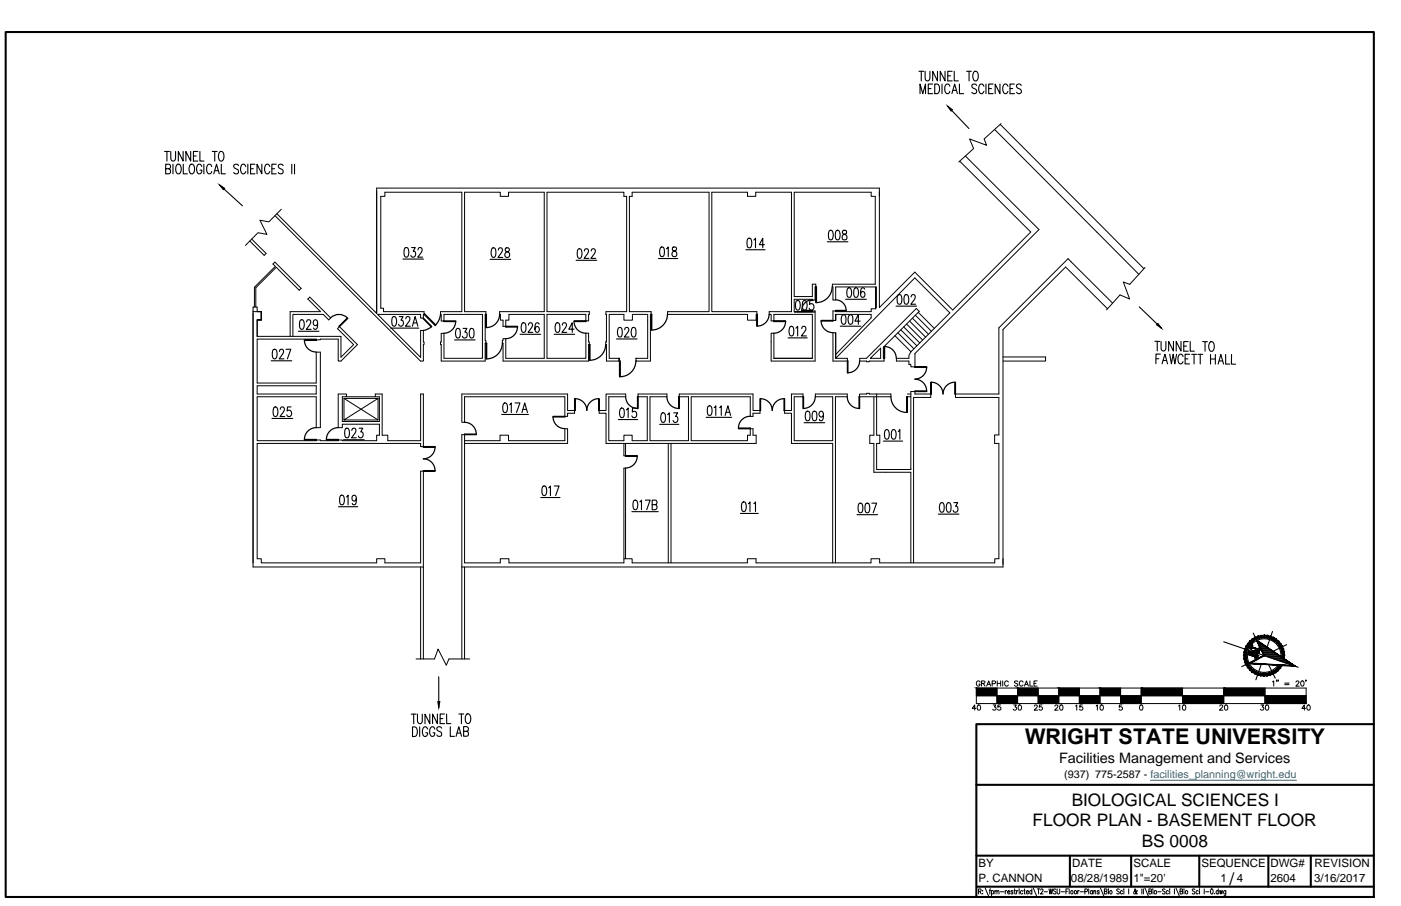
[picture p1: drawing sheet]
<svg xmlns="http://www.w3.org/2000/svg" width="432mm" height="279mm" viewBox="0 0 432 279" stroke-linecap="round" stroke-linejoin="round" font-family="sans-serif">
<defs><g id="words">
<text font-size="6.7" x="315.9" y="229.5">WRIGHT STATE UNIVERSITY</text>
<g font-size="5.3">
<text x="330.3" y="248.5">BIOLOGICAL SCIENCES I</text>
<text x="318.2" y="254.9">FLOOR PLAN - BASEMENT FLOOR</text>
<text x="351.9" y="261.3">BS 0008</text>
<text x="378.9" y="272.8">/</text>
</g>
<text font-size="4.4" x="326.4" y="235.4">Facilities Management and Services</text>
<g font-size="3.5">
<text x="301.6" y="267.4">BY</text>
<text x="330.4" y="267.4">DATE</text>
<text x="349.3" y="267.4">SCALE</text>
<text x="370.3" y="267.4">SEQUENCE</text>
<text x="391.6" y="267.4">DWG#</text>
<text x="405.2" y="267.4">REVISION</text>
<text x="301.6" y="272.1">P. CANNON</text>
<text x="330.1" y="272.1">08/28/1989</text>
<text x="349.3" y="272.1">1&quot;=20'</text>
<text x="376.2" y="272.1">1</text>
<text x="381.2" y="272.1">4</text>
<text x="391.6" y="272.1">2604</text>
<text x="405.1" y="272.1">3/16/2017</text>
</g>
<text font-size="3.3" x="328" y="240">(937) 775-2587 - facilities_planning@wright.edu</text>
</g></defs>
<!-- layer: A-DOOR -->
<g fill="none" stroke="#000" stroke-width=".38">
<path d="M101.9 98a3.6 3.6 0 0 1 5.1 0M130.5 98.1l2.6 2.6-.2 .1zM135.8 97l-.6 1.8-1.1 1.6M136.8 99h3.7v.2h-3.7zM140.4 99.1a3.6 3.6 0 0 1-3.6 3.7M149.7 97h.2v4h-.2zM154 96.9a4.1 4.1 0 0 1-4.1 4.1M176.9 98.9h3.7v.3h-3.7zM176.9 99.1a3.6 3.6 0 0 0 3.6 3.7M200.7 97h.2v4.8h-.2zM205.7 96.9a4.8 4.8 0 0 1-4.8 4.9M233.3 97h.1v3.6h-.1z"/>
<path d="M237 96.9a3.6 3.6 0 0 1-3.6 3.7M238.5 98.9h3.6v.3h-3.6zM242.1 99.1a3.6 3.6 0 0 1-3.6 3.7M247.1 95.7h3.3v.2h-3.3zM250.4 92.5a3.2 3.2 0 0 0-3.3 3.2M251.4 88.5h.2v4.8h-.2zM253.1 99a3.6 3.6 0 0 0 3.6 3.6M253.1 98.8h3.6v.2h-3.6zM256.5 88.5a4.8 4.8 0 0 1-4.9 4.8M257.5 92.5a3.2 3.2 0 0 1 3.3 3.2M257.6 95.7h3.2v.2h-3.2zM93.8 104.8h3.7v.2h-3.7z"/>
<path d="M93.8 104.9a3.6 3.6 0 0 0 3.6 3.7M104.5 100.6l2.6-2.5 .1 .1-2.6 2.5zM132.9 100.8l-1.4 .8-1 .3M134.3 100.2l-3.4-3.4-.2 .2 3.4 3.4M149.7 105.8h.3v4.9h-.3zM154.8 105.8a4.8 4.8 0 0 1-4.8 4.9M155.9 100.6h3.6v.3h-3.6zM159.5 100.8a3.6 3.6 0 0 1-3.6 3.7M181.6 106.3h.2v4.8h-.2zM186.7 106.2a4.8 4.8 0 0 1-4.9 4.9M190.9 111.4h.2v4.8h-.2zM196 111.3a4.8 4.8 0 0 1-4.9 4.9"/>
<path d="M261.2 111.4h.1v3.6h-.1zM264.9 111.3a3.6 3.6 0 0 1-3.6 3.6M272.5 106.9h.1v3.6h-.1zM272.6 106.9a3.6 3.6 0 0 1 3.6 3.6M282 116.9a3.6 3.6 0 0 1 3.6 3.7M282 113.1h3.6v.2h-3.6zM285.6 113.3a3.6 3.6 0 0 1-3.6 3.6M286.9 117.9h.1v3.6h-.1zM294.3 117.9a3.7 3.7 0 0 0-3.7 3.6 3.6 3.6 0 0 0-3.6-3.6M294.3 117.9h.2v3.6h-.2zM93.8 135.5h3.7v.2h-3.7zM97.4 131.9a3.6 3.6 0 0 0-3.6 3.6"/>
<path d="M100.6 135.5h3.6v.2h-3.6zM104.2 131.9a3.6 3.6 0 0 0-3.6 3.6M130.5 137.7h3.6v.2h-3.6zM134.1 137.9a3.6 3.6 0 0 1-3.6 3.6 3.6 3.6 0 0 1 3.6 3.6M143.2 130.2a3.6 3.6 0 0 1 3.6 3.7M143.2 133.9h3.6v.1h-3.6zM170.4 128.4h3.7v.2h-3.7zM170.4 128.6a3.6 3.6 0 0 0 3.7 3.6M177.1 123h.2v3.6h-.2zM184.5 123a3.6 3.6 0 0 0-3.6 3.6 3.6 3.6 0 0 0-3.7-3.6M184.5 123h.2v3.6h-.2zM192.8 122.3a3.6 3.6 0 0 0 3.7 3.7"/>
<path d="M196.5 122.4h.2v3.6h-.2zM205.5 122.3a3.6 3.6 0 0 0 3.7 3.7M209.2 122.4h.2v3.6h-.2zM227.6 132h3.6v.2h-3.6zM231.2 128.4a3.6 3.6 0 0 0-3.6 3.6M234.2 123h.2v3.6h-.2zM241.6 123a3.6 3.6 0 0 0-3.6 3.6 3.6 3.6 0 0 0-3.6-3.6M241.7 123h.1v3.6h-.1zM247.5 122.4h.2v3.6h-.2zM251.3 122.3a3.6 3.6 0 0 1-3.7 3.7M261.1 122.3a3.6 3.6 0 0 0 3.6 3.7M264.8 122.4h.1v3.6h-.1z"/>
<path d="M274.6 122.3a4.8 4.8 0 0 0 4.8 4.9M279.5 122.4h.2v4.8h-.2zM282 120.6h3.6v.1h-3.6zM130.5 145.1h3.6v.2h-3.6zM192.8 140.6h3.6v.1h-3.6zM196.4 140.7a3.6 3.6 0 0 1-3.6 3.6"/>
</g>
<!-- layer: ROOM-NUMBER -->
<g fill="none" stroke="#000" stroke-width=".34">
<path d="M124.2 79.9h6.3M124.8 76.5l.6-.2a2.02 2.02 0 0 1 0 3h-.2a1.38 1.38 0 0 1-.7-1.7zM126.8 76.3h1.2l-.6 1.2a.86 .86 0 0 1 .7 1.2 .86 .86 0 0 1-1.4 .3l-.1-.2M128.8 77.1l.2-.5a.68 .68 0 0 1 .9-.1 .68 .68 0 0 1 .1 1l-1.3 1.8h1.5M151.1 80h6.3M151.7 76.6l.5-.2a1.38 1.38 0 0 1 .6 1.7l-.3 1.1-.5 .2a2.28 2.28 0 0 1-.3-2.8zM153.6 77.1l.2-.5 .6-.2 .5 .9-1.4 2.1h1.5M155.8 76.6v.8a1.16 1.16 0 0 1 1.1 .6 1.16 1.16 0 0 1 0 1.2 .85 .85 0 0 1-1.3-.3 .85 .85 0 0 1 .6-1.2l.4-.2a.58 .58 0 0 0 .4-.6 .58 .58 0 0 0-.4-.5zM178.2 76.8l.5-.1a2.02 2.02 0 0 1 0 3h-.2a2.36 2.36 0 0 1-.3-2.9zM180.1 77.4l.4-.7 .7 .1 .2 .5-.3 .9-1.1 1.5h1.5M182.2 77.4l.4-.7 .7 .1 .2 .5-.3 .9-1.1 1.5h1.5M203 79.7h5.9"/>
<path d="M203.6 76.3l.5-.1a1.38 1.38 0 0 1 .7 1.7l-.3 1.1-.6 .1a2.28 2.28 0 0 1-.3-2.8zM205.4 76.7l.6-.5v2.9M207.3 76.3l-.1 .6 .3 .4a.92 .92 0 0 1 1.2 1 .92 .92 0 0 1-1.4 .7l-.1-.2a1.04 1.04 0 0 1 1-1.5 .61 .61 0 0 0 .3-.6 .61 .61 0 0 0-.4-.5zM229.9 77h5.9M230.5 73.6l.6-.1a2.02 2.02 0 0 1 0 2.9h-.2a1.38 1.38 0 0 1-.7-1.7zM232.3 74l.5-.5v2.9M235.6 75.5h-1.6l1.1-2v2.9M255 74.6h6.3M255.6 71.2l.6-.2a2.02 2.02 0 0 1 0 3h-.2a1.38 1.38 0 0 1-.7-1.7zM257.7 71.2l.6-.2a2.02 2.02 0 0 1 0 3h-.2a1.38 1.38 0 0 1-.7-1.7zM259.8 71.2a.64 .64 0 0 0 .2 1 .92 .92 0 0 1 1.1 1 .92 .92 0 0 1-1.3 .6 1.15 1.15 0 0 1-.1-1.2 1.15 1.15 0 0 1 1.1-.6 .67 .67 0 0 0-.3-1zM92.6 98.7l.5-.1a2.02 2.02 0 0 1 0 3h-.2a2.36 2.36 0 0 1-.3-2.9z"/>
<path d="M94.5 99.3l.4-.7 .7 .1 .2 .5-.3 .9-1.1 1.5h1.5M97.9 99.6l-.1 .4a.63 .63 0 0 1-.6 .4 .63 .63 0 0 1-.6-.4l-.1-.4a.82 .82 0 0 1 .8-1l.5 .4 .1 .6a1.44 1.44 0 0 1-.9 2l-.4-.5M121 97.8l.6-.2a2.02 2.02 0 0 1 0 3h-.2a2.36 2.36 0 0 1-.4-2.8zM123.1 97.6h1.1l-.6 1.1a.88 .88 0 0 1 .7 1.2 .88 .88 0 0 1-1.3 .4l-.1-.3M125.1 98.3l.4-.7 .6 .2 .2 .4-.3 1-1 1.4h1.5M127.4 99.6h1.1M161 99.7l.5-.2a1.38 1.38 0 0 1 .6 1.7l-.3 1.2-.5 .1a2.28 2.28 0 0 1-.3-2.8zM166.1 100l-.1-.3-.5-.2a2.02 2.02 0 0 0 0 3 .86 .86 0 0 0 .8-1 .86 .86 0 0 0-1.1-.7l-.3 .7M171.4 99.7l.5-.2a1.38 1.38 0 0 1 .7 1.7l-.3 1.2-.6 .1a2.28 2.28 0 0 1-.3-2.8zM177.6 80.3h6.3M244.8 96.2h6.4M245.5 92.8l.5-.1a2.02 2.02 0 0 1 0 2.9h-.2a2.36 2.36 0 0 1-.3-2.8z"/>
<path d="M247.6 92.8l.5-.1a2.02 2.02 0 0 1 0 2.9h-.2a2.36 2.36 0 0 1-.3-2.8zM250.7 92.7h-1.1l-.1 1.3a.95 .95 0 0 1 1.5 .5 .95 .95 0 0 1-1.1 1.1l-.5-.5M259.6 97.2l.5-.2a2.36 2.36 0 0 1 .3 2.9l-.5 .1a2.23 2.23 0 0 1-.3-2.8zM260.7 92.3h6.3M261.3 88.9l.5-.2a2.02 2.02 0 0 1 0 3h-.2a1.38 1.38 0 0 1-.6-1.7zM261.7 97.2l.5-.2a2.36 2.36 0 0 1 .4 2.9l-.6 .1a2.23 2.23 0 0 1-.3-2.8zM263.4 88.9l.6-.2a2.02 2.02 0 0 1 0 3h-.2a1.38 1.38 0 0 1-.7-1.7zM265.1 99h-1.6l1.1-2v3M266.5 89.2l-.6-.5a2.36 2.36 0 0 0-.4 2.9 .63 .63 0 0 0 1-.3l.1-.4a.82 .82 0 0 0-.7-1l-.4 .1-.3 .7M276.2 94.4h6.3M276.8 91l.5-.1a2.02 2.02 0 0 1 0 2.9h-.2a1.38 1.38 0 0 1-.6-1.7zM278.9 91l.6-.1a2.02 2.02 0 0 1 0 2.9h-.3a1.38 1.38 0 0 1-.6-1.7z"/>
<path d="M280.8 91.6l.1-.4a.68 .68 0 0 1 1-.2 .68 .68 0 0 1 .1 1l-1.3 1.8h1.5M83.6 111.3h6.3M84.2 107.8l.6-.1a2.02 2.02 0 0 1 0 3h-.2a2.36 2.36 0 0 1-.4-2.9zM86.1 108.4l.4-.7 .7 .1 .2 .5-.3 .9-1.1 1.5h1.5M88.2 107.7h1.4l-1 3M92 102.2h6.3M120.4 101.2h8.7M127.1 100.6l.8-3 .9 3M140.1 104.8h6.3M140.7 101.4l.5-.1a1.38 1.38 0 0 1 .7 1.7l-.3 1.1-.6 .1a2.28 2.28 0 0 1-.3-2.8zM142.7 101.3h1.2l-.6 1.1a.9 .9 0 0 1 .7 1.2 .9 .9 0 0 1-1.3 .5l-.2-.4M145 101.4l.5-.1a1.38 1.38 0 0 1 .6 1.7l-.3 1.1-.5 .1a2.28 2.28 0 0 1-.3-2.8z"/>
<path d="M160.3 103.1h6.3M162.9 100.3l.4-.8 .6 .2 .2 .4a3.6 3.6 0 0 1-1.4 2.4h1.5M170.8 103.1h6.3M173.3 100.3l.5-.8 .6 .2 .2 .4a3.6 3.6 0 0 1-1.4 2.4h1.5M176.9 101.5h-1.6l1.1-2v3M190 104.5h6.4M190.6 101.1l.5-.1a1.38 1.38 0 0 1 .7 1.7l-.3 1.1-.6 .1a2.28 2.28 0 0 1-.3-2.8zM192.5 101.7l.5-.7 .6 .1 .2 .4a3.6 3.6 0 0 1-1.4 2.4h1.5M194.9 101.1l.5-.1a1.38 1.38 0 0 1 .6 1.7l-.3 1.1-.5 .1a2.28 2.28 0 0 1-.3-2.8zM242.9 104.2h5.9M243.5 100.8l.5-.2a1.38 1.38 0 0 1 .7 1.7l-.3 1.2-.6 .1a2.28 2.28 0 0 1-.3-2.8zM245.3 101.2l.5-.6v3"/>
<path d="M247.1 101.4l.1-.5a.7 .7 0 0 1 1-.1 .7 .7 0 0 1 .1 1l-1.3 1.8h1.5M259 100.6h6.3M83.8 129h6.4M84.5 125.7l.5-.2a2.02 2.02 0 0 1 0 3h-.2a1.38 1.38 0 0 1-.6-1.7zM86.4 126.2l.1-.4a.68 .68 0 0 1 1-.1 .68 .68 0 0 1 .1 .9l-1.3 1.9h1.5M89.7 125.5h-1.1l-.1 1.3a.89 .89 0 0 1 1.4 .7 .89 .89 0 0 1-1.4 .7l-.1-.3M105.9 135.6h6.3M106.5 132.2l.6-.1a2.02 2.02 0 0 1 0 2.9h-.2a1.38 1.38 0 0 1-.7-1.7zM108.4 132.8l.2-.5a.68 .68 0 0 1 .9-.1 .68 .68 0 0 1 .1 1l-1.3 1.8h1.5M110.7 132.1h1.1l-.6 1.1a.86 .86 0 0 1 .7 1.2 .86 .86 0 0 1-1.4 .3v-.2M154.6 127.8h8.3M155.3 124.4l.5-.1a2.02 2.02 0 0 1 0 2.9h-.2a1.38 1.38 0 0 1-.6-1.7z"/>
<path d="M157.1 124.9l.5-.6v2.9M158.8 124.3h1.4l-1 2.9M160.9 127.2l.8-2.9 .9 2.9M161.2 126.3h1M190.6 129.4h5.9M191.3 126l.5-.2a2.36 2.36 0 0 1 .3 2.9l-.5 .1a2.23 2.23 0 0 1-.3-2.8zM193.1 126.4l.5-.6v3M196 125.8h-1v1.2a.92 .92 0 0 1 1.2 .8 .92 .92 0 0 1-1.2 .9l-.3-.5M203.3 130.9h5.9M204 127.4l.5-.1a1.38 1.38 0 0 1 .6 1.7l-.3 1.1-.5 .2a2.28 2.28 0 0 1-.3-2.9zM205.8 127.9l.5-.6v3M207.7 127.3h1.1l-.6 1.1a.9 .9 0 0 1 .7 1.2 .9 .9 0 0 1-1.2 .5l-.3-.4"/>
<path d="M217.6 128.7h7.9M218.3 125.3l.5-.1a2.02 2.02 0 0 1 0 2.9h-.2a1.38 1.38 0 0 1-.6-1.7zM220.1 125.7l.5-.5v2.9M221.8 125.7l.5-.5v2.9M223.5 128.1l.8-2.9 .9 2.9M223.8 127.1h1M247.8 130.4h6.4M248.5 126.9l.5-.1a1.38 1.38 0 0 1 .7 1.7l-.3 1.1-.6 .2a2.28 2.28 0 0 1-.3-2.9zM250.6 126.9l.5-.1a1.38 1.38 0 0 1 .7 1.7l-.3 1.1-.6 .2a2.28 2.28 0 0 1-.3-2.9zM253.8 127.8l-.3 .7a.82 .82 0 0 1-1.1-.8 .82 .82 0 0 1 1.1-.8 2.28 2.28 0 0 1-.3 2.9l-.6-.2-.1-.3M272.3 136h5.9M272.9 132.6l.5-.1a2.02 2.02 0 0 1 0 2.9h-.2a1.38 1.38 0 0 1-.6-1.7z"/>
<path d="M275 132.6l.6-.1a2.02 2.02 0 0 1 0 2.9h-.2a1.38 1.38 0 0 1-.7-1.7zM276.8 133.1l.5-.6v2.9M104.3 156.3h6M105 152.8l.5-.1a2.02 2.02 0 0 1 0 3h-.2a1.38 1.38 0 0 1-.6-1.7zM106.8 153.3l.5-.6v3M109.8 153.7l-.1 .4a.63 .63 0 0 1-.6 .4 .63 .63 0 0 1-.5-.4l-.1-.4a.82 .82 0 0 1 .7-1l.5 .4 .1 .6a1.57 1.57 0 0 1-.6 2l-.5-.2-.1-.2M166.7 153.4h5.9M167.3 150l.6-.1a2.02 2.02 0 0 1 0 2.9h-.2a2.36 2.36 0 0 1-.4-2.8zM169.1 150.4l.5-.5v2.9M170.8 149.9h1.5l-1 2.9M194.7 157.8h8.2M195.4 154.4l.5-.2a2.02 2.02 0 0 1 0 3h-.2a2.36 2.36 0 0 1-.3-2.8z"/>
<path d="M197.2 154.8l.5-.6v3M198.9 154.2h1.5l-1.1 3M201 155.6l1.3-.1 .2-.4-.2-.7-1.3-.2v3h.9a.82 .82 0 0 0 .6-.8 .82 .82 0 0 0-.6-.8M228.2 158.3h5.5M228.8 154.9l.6-.1a2.02 2.02 0 0 1 0 2.9h-.2a1.38 1.38 0 0 1-.7-1.6zM230.6 155.3l.6-.5v2.9M232.3 155.3l.5-.5v2.9M264.1 158.7h6.4M264.8 155.3l.5-.1a2.02 2.02 0 0 1 0 2.9h-.2a1.38 1.38 0 0 1-.6-1.7zM266.9 155.3l.5-.1a2.02 2.02 0 0 1 0 2.9h-.2a1.38 1.38 0 0 1-.6-1.7zM268.7 155.2h1.5l-1.1 2.9M289.2 158.6h6.3"/>
<path d="M289.9 155.2l.5-.2a2.36 2.36 0 0 1 .3 2.8l-.5 .2a2.23 2.23 0 0 1-.3-2.8zM292 155.2l.5-.2a2.36 2.36 0 0 1 .3 2.8l-.5 .2a2.23 2.23 0 0 1-.3-2.8zM294 155h1.2l-.7 1.1a.85 .85 0 0 1 .7 1.3 .85 .85 0 0 1-1.4 0"/>
</g>
<!-- layer: A-EXISTING -->
<g fill="none" stroke="#000" stroke-width=".31">
<path d="M271 59.1v1.5M79.3 98.7h1.2h-1.2v5M79.3 96.1h1.2v2.6v-2.6M80.5 96.1h-2.5v78.8h52.5v-29.6h-.9v28.3h-11v-1.3h-2.5v1.3h-35.6v-1.3h-1.2v-35.5h50.3v.9h.9v-16.2h-.9v14.4h-10.1v-1.7h-1.7v-12.7h-2.1v.9M80.5 96.1v2.6h-1.2v5M98.8 96.1h-9.4v7.6M100 96.1l1.9 2-.6 .6-1.7-1.7h-9.3v6.7M114.4 96.1l15.2 15.3h.9v-5.1h.2v-.9h-.2v-3.5h-.9v8.3l-13.2-13.2h13.2v1.1h.9v-1.1h.2v-.9h-12.5v-1h-.8v-34.5h1.2v-1.3h23.7v36.8h-6.5l.2 2.9h.8v-2h11.9v13.5h-11.9v-7.7h-.8v2.6h-.2v.9h.2v5.1h13.5v-5.6h.2v-.8h-.2v-8h.2v-.9h-6.5v-36.8h11v1.3h2.5v-1.3h11v36.8h-13.7v.9h.2v1.7h.8v1.9h.9v-1.9h1v-1.7h10.8v13.5h-11.8v-6h-.9v.5h-.2v.8h.2v5.6h26.4v-5.1h.2v-.9h-.2v-2.6h-.8v7.7h-12v-13.5h12v1.9h.8v-1.9h.2v-.9h-13v-36.8h23.7v1.3h.8v35.5h-6.3l-.1 .9h.2v8.4h-.2v.9h.2v5.1h4M257.6 97h10.9v1l-10.9 11.3M270 88.5h-12.4v4h-.9l-.1-4.9h13.2v-27h-1.3v-1.3h-23.7v32.2h5.6v-3.9h1v.9h-.2v4h-.8v-.2h-5.6v3.8h5.6v-.2h.8v15.5h-13.5v-8.6h.8v7.7h11.9v-13.5h-11.9v1.9h-.8v-1.9h-.6v-.9h6.8v-36.8h-11v1.3h-2.5v-1.3h-11v36.8h13.9l-.2 2.6h-2.7v-1.7h-24.6v-.9h12.7v-36.8h-23.7v1.3h-.8v35.5h6.7v.9h-.2v14.4h-4.5M270 94.8v-6.3v6.7h-1.5v.9h-10.9v-.2h-.9v2.9h.9v-1.8v1.8M279.4 99.9l5 5"/>
<path d="M280.3 99l5 4.9M281.2 98.1l4.9 5M282.1 97.2l5 5M283 96.3l5 5M298 91.2l-4.4 4.4-11.6-11.7-11 10.9v-36.8h-154.9v38.7l-.6-.6M298.9 92.1l-16.9 16.9v4.1h-1.3v-.7h-.6v-1h-3.8v-.9h3.8v-.9l.6-1.1 12-12-10.7-10.8-24.4 24.8M79.3 103.7h25.8v6.5l3.9-3.9-5-4.9 .6-.7 5.6 5.6-5.1 5.1h-.9v-6.8h-5.5v.2h-1.2v-.2h-18.2v13.5h18.2v-9.5h1.2v23.3h-1.2v-9.5h-18.2v13.5h18.2v-.2h1.2v.2h5.5v-.2h1.3v.2h10.6v-1.7h.8v-3.4h-11.4v1.1h-1.3v-10.4h2.6v.9M79.3 119h18.2v2.5h-18.2zM190.7 110.5h.2v.9h-.2zM190.9 110.5h-3.1v-13.5h4.5v1.7h2.6v-1.7h4.7v13.5h-3.6v.9h.2M256.7 102.6h.9v7.9h3.6v.9h-4.5zM265 110.5h2.1l15.3-15.4 .9 .9-11 11.1v3.4h.2v.9h-4.6v.2l-2.9-.2z"/>
<path d="M268.2 110.5l3.2-3.1v3.1zM275.8 103.5l5 5M276.7 102.6l5 4.9M277.6 101.7l5 5M278.5 100.8l5 5M307.9 101.1v20.4h-13.4v1.1h13.4v11.5h-1.4v2.7h1.4v35.5h-1.3v1.3h-35.5v-1.3h-2.7v1.3h-35.4v-1.3h-2.7v1.3h-35.5v-1.3h-2.5M309.1 101.6v73.3h-166.8v-40.9h.9v39.6h11v-1.3h2.7v1.3h35.4v-29.2h.5v27.9M309.1 110.1h13.2v1.3h-13.2M105.5 122.4h11.4v7.6h-11.4zM106 122.9l10.5 6.6M116.5 122.9l-10.5 6.6h10.5v-6.6h-10.5v6.6M142.3 121.5h32.6v5.1h2.2v.8h-2.2v1h-.8v-6h-30.9v7.8h-.9z"/>
<path d="M143.2 135.9h10.9v-1.7h2.6v1.7h17.4v-3.7h.8v4.6h-31.7M186.8 121.5h6v.9h-5.2v13.5h4.7v-1.7h2.5v1.7h4.7v-13.5h-2.8v-.9h8.8v.9h-5.2v13.5h11.9v-13.5h-2.8v-.9h22.7v5.1h2.1v.8h-2.1v1h-.9v-6h-18.2v13.5h17.4v-1.7h.8v-2h.9v2h1v2.6h-46.3v-9.4h-2.1v-.8h2.1zM192.3 136.8v3.8h.5v-3.8M206 136.8v36.8M206.8 136.8v36.8M264.9 121.5h2.2v-.2h.8v.2h6.7v.9h-9.7zM269.3 122.4v11.8h-1.2v2.6h1.2v8.8h11.4v28M270.2 121.5v12.7h1v2.6h-1v8h10.5v-24.1h1.3v.8h4.9M279.5 122.4h1.2M279.7 121.5h1M286.9 121v1.6h-5.3v51M256.6 173.6v-36.8h-12.7v-9.4h-2.1v-.8h2.1v-5.1h3.6v.9h-2.7v13.5h11.8v-13.5h-5.3v-.9h9.8v.9h-3.6v51.2"/>
</g>
<!-- layer: A-NOTE -->
<g fill="none" stroke="#000" stroke-width=".34">
<path d="M283.2 22h1.5M283.6 28.9v-3l.8 3 .9-3v3M283.9 22v2.9M285.1 22l.1 2.5a.68 .68 0 0 0 .6 .5 .68 .68 0 0 0 .7-.5l.1-2.5M286.1 27.3h.8M287.5 25.9h-1.4v3h1.4M288.1 25.9a1.53 1.53 0 0 1 1.5 .9 1.53 1.53 0 0 1-.2 1.7l-.5 .4h-.8zM288.9 22v2.9l-1.4-2.9v2.9M290.3 25.9v3M291.3 22v2.9l-1.5-2.9v2.9M292.1 32.7l6.5 6.9M292.1 23.4h.9"/>
<path d="M292.7 26.6a.72 .72 0 0 0-1.1-.6 2.08 2.08 0 0 0 .2 2.9 .81 .81 0 0 0 .9-.7M293.4 28.9l.8-3 .9 3M293.5 22h-1.4v2.9h1.4M293.7 27.9h1.1M294.1 22v2.9h1.3M295.7 25.9v3h1.3M297.9 22h1.5M298.7 22v2.9M300.2 22.1l.3-.1a1.29 1.29 0 0 1 1 1.8l-.1 .4a.74 .74 0 0 1-.7 .8 .74 .74 0 0 1-.8-.8l-.1-1.1zM301 26.3a.73 .73 0 0 0-1-.4 .73 .73 0 0 0-.4 1l1 .5a.79 .79 0 0 1 .2 1.3 .79 .79 0 0 1-1.3-.2M303.2 26.6a.74 .74 0 0 0-.7-.7 .74 .74 0 0 0-.7 .7v1.6a.72 .72 0 0 0 1.1 .5l.3-.5M303.9 25.9v3"/>
<path d="M304.7 27.3h.9M306.1 25.9h-1.4v3h1.4M308.2 25.9v3l-1.5-3v3M310.7 26.6a.74 .74 0 0 0-.8-.7 .74 .74 0 0 0-.7 .7v1.6a.72 .72 0 0 0 1.1 .5l.4-.5M311.3 27.3h.8M312.6 25.9h-1.3v3h1.4M314.8 26.3a.73 .73 0 0 0-1-.4 .73 .73 0 0 0-.4 1l.9 .5a.79 .79 0 0 1 .3 1.3 .79 .79 0 0 1-1.3-.2M50.7 46.7h1.5M51.1 52h.9a.73 .73 0 0 0 .6-.7 .73 .73 0 0 0-.6-.7h-.9v3h.9a.84 .84 0 0 0 .6-.8 .84 .84 0 0 0-.6-.8M51.4 46.7v3M52.6 46.7l.1 2.5a.68 .68 0 0 0 .7 .5 .68 .68 0 0 0 .6-.5l.1-2.5M53.3 50.6v3"/>
<path d="M54.6 50.8l.2-.2a1.39 1.39 0 0 1 .9 2.3 .72 .72 0 0 1-.4 .6 .72 .72 0 0 1-.7 0l-.4-1v-1.1zM56.4 46.7v3l-1.4-3v3M56.5 50.6v3h1.3M58.7 50.8l.2-.2a1.29 1.29 0 0 1 1.1 1.9l-.1 .4a.74 .74 0 0 1-.8 .7 .74 .74 0 0 1-.7-.7l-.1-1.1zM58.8 46.7v3l-1.5-3v3M59.6 48.1h.9M61 46.7h-1.4v3h1.4M61.6 46.7v3h1.3M62.2 51.4a.74 .74 0 0 0-.7-.8 .74 .74 0 0 0-.8 .8v1.5a.72 .72 0 0 0 .4 .6 .72 .72 0 0 0 .8 0l.3-1h-.5M62.8 50.6v3M65.2 51.4a.72 .72 0 0 0-.3-.7 .72 .72 0 0 0-.8 .1 2.08 2.08 0 0 0 .2 2.8 .75 .75 0 0 0 .9-.7M65.4 46.7h1.5"/>
<path d="M65.9 53.6l.8-3 .9 3M66.2 46.7v3M66.2 52.6h1.1M67.7 57l7 6.5M67.7 46.8l.3-.1a1.29 1.29 0 0 1 1 1.8l-.1 .5a.74 .74 0 0 1-.7 .7 .74 .74 0 0 1-.7-.7l-.2-1.1zM68.2 50.6v3h1.3M73.5 51.1a.73 .73 0 0 0-1-.4 .73 .73 0 0 0-.3 .9l.9 .6a.78 .78 0 0 1 .3 1.2 .78 .78 0 0 1-1.2 .1l-.2-.3M75.7 51.4a.74 .74 0 0 0-.7-.8 .74 .74 0 0 0-.7 .8v1.5a.72 .72 0 0 0 .4 .6 .72 .72 0 0 0 .7 0l.3-.6M76.4 50.6v3M77.2 52h.9M78.6 50.6h-1.4v3h1.4M80.7 50.6v3l-1.5-3v3"/>
<path d="M83.2 51.4a.74 .74 0 0 0-.8-.8 .74 .74 0 0 0-.7 .8v1.5a.72 .72 0 0 0 .4 .6 .72 .72 0 0 0 .7 0l.4-.6M83.8 52h.8M85.1 50.6h-1.3v3h1.3M87.3 51.1a.73 .73 0 0 0-1-.4 .73 .73 0 0 0-.4 .9l.9 .6a.78 .78 0 0 1 .4 1.2 .78 .78 0 0 1-1.2 .1l-.2-.3M89.9 50.6v3M90.8 50.6v3M351.1 94.6l6.9 6.6M356 105.3h1.4M356.3 110.6h.8M356.7 105.3v2.9M357.6 109.2h-1.3l-.1 3M357.9 105.3v2.1a.79 .79 0 0 0 .8 .9l.6-.9v-2.1"/>
<path d="M358.2 112.2l.8-3 .8 3M358.5 111.2h1.1M360.5 109.2l.5 3 .6-3 .5 3 .5-3M361.7 105.3v3l-1.5-3v3M364 105.3v3l-1.5-3v3M364.6 110a.72 .72 0 0 0-1.1-.6 2.08 2.08 0 0 0 .2 2.8 .81 .81 0 0 0 .9-.7M364.8 106.7h.9M365.3 110.7h.8M366.2 105.3h-1.4v3h1.4M366.7 109.3l-1.4-.1v3h1.3M366.8 105.3v3h1.3M367.3 109.3h1.5"/>
<path d="M368 109.3v2.9M369.2 109.3h1.5M369.9 109.3v2.9M370.6 105.3l1.5 .1M371.4 105.3v3M373 105.5l.2-.1a1.29 1.29 0 0 1 1 1.8v.4a.74 .74 0 0 1-.8 .8 .74 .74 0 0 1-.7-.8l-.2-1.1zM373.1 109.3v3M373.1 110.7h1.5M374.6 109.3v3M375.4 112.3l.9-3 .8 3M375.8 111.3h1M377.8 109.3v3h1.2"/>
<path d="M379.6 109.3l-.1 3h1.3M135.2 208.7v9.5M126.8 220.2h1.4M127.1 224.2h.8a1.77 1.77 0 0 1 0 2.9h-.8zM127.5 220.2v3M128.7 220.2v2.1a.76 .76 0 0 0 .3 .8 .76 .76 0 0 0 .9-.1l.2-.7v-2.1M129.3 224.2v2.9M131.8 224.8a.77 .77 0 0 0-1.2-.5 2.08 2.08 0 0 0 .2 2.8 .91 .91 0 0 0 1-1.1h-.6M132.5 220.2v3l-1.5-3v3M134 224.8a.72 .72 0 0 0-1.1-.5 2.02 2.02 0 0 0 .2 2.8 .82 .82 0 0 0 .9-1.1h-.5M134.8 220.2v3l-1.5-3v3M136.1 224.6a.74 .74 0 0 0-1-.5 .74 .74 0 0 0-.3 1l.9 .6a.78 .78 0 0 1 .3 1.1 .78 .78 0 0 1-1.2 .2l-.2-.3"/>
<path d="M136.5 221.6h-.8M137 220.2h-1.3v3h1.3M137.6 220.2l.1 3h1.3M138.8 224.1v3h1.3M140.9 226.1h1.1M141.4 220.2h1.5M142.2 220.2v3M142.3 227l-.9-2.9-.8 3M142.9 225.5l1.3-.1 .2-.5-.1-.5-.4-.3h-1v2.9h1l.4-.2v-1l-.4-.3M143.8 220.3l.2-.2a1.3 1.3 0 0 1 1.1 1.9l-.1 .4a.72 .72 0 0 1-1.2 .6l-.4-1 .1-1.1z"/>
</g>
<path d="M292.1 32.7l1.5 1.1-.5 .5zM67.7 57l1.5 1.1-.4 .4zM356.9 99.8l1.1 1.4-1.5-1zM134.9 216.4h.7l-.4 1.8z" fill="#000" stroke="#000" stroke-width=".31"/>
<!-- layer: BORDER -->
<path d="M1.7 9.9h421.7v266.7h-421.7zM423.4 223.3h-122.5v53.3M300.9 242h122.5M300.9 263.9h122.5M301.1 273.4h122.3M329.7 263.9v9.5M348.6 263.9v9.5M369.6 263.9v9.5M390.9 263.9v9.5M404 263.9v9.5" fill="none" stroke="#000" stroke-width=".63"/>
<!-- layer: BORDER-NOTE -->
<path d="M354.6 240.6h45" fill="none" stroke="#007095" stroke-width=".34"/>
<g fill="none" stroke="#000" stroke-width=".31">
<path d="M301.6 274.9l.7-.1v-.6l-.7-.1v1.6M302 274.9l.4 .8M302.9 274.6h.1M302.9 275.6h.1M303.6 273.8l1 2.4M304.9 274.6h.4M305.3 274.1l-.2 .3v1.3M305.6 274.9l.1-.2a.44 .44 0 0 1 .6 .5 .44 .44 0 0 1-.7 .3M305.6 274.6v1.6M306.6 275l.3-.4 .3 .1 .1 1M306.6 274.6v1.1M307.3 275l.3-.4 .2 .1 .1 1"/>
<path d="M308.3 275h1.1M309.8 274.6v1.1M310.3 274.6l-.5 .5M310.6 275.1h.6l-.1-.4a.44 .44 0 0 0-.5 .5 .44 .44 0 0 0 .6 .3M312.2 274.9l-.2-.3-.4 .1v.3l.6 .5-.2 .2-.4-.2M312.6 274.6h.3M312.7 274.1v1.3l.3 .3M313.3 274.6v1.1M313.8 274.6l-.5 .5M314.1 274.2h.1M314.1 274.6v1.1M315.2 274.9l-.1-.2a.45 .45 0 0 0-.6 .5 .45 .45 0 0 0 .7 .3"/>
<path d="M315.6 274.6h.3M315.7 274.1v1.3l.3 .3M316.3 275.1h.7l-.1-.4a.44 .44 0 0 0-.6 .5 .44 .44 0 0 0 .7 .3M318 274.9l-.1-.2a.44 .44 0 0 0-.6 .5 .44 .44 0 0 0 .7 .3M318 274.1v1.6M318.4 273.8l1.1 2.4M319.7 274.1h.8M320.1 274.1v1.6M320.8 274.5v-.1a.36 .36 0 0 1 .5-.2 .36 .36 0 0 1 .1 .5l-.7 1h.8M321.8 275h1M323.3 274.1l.3 1.6 .3-1.6 .3 1.6 .3-1.6M325.5 274.3l-.3-.2-.5 .2 .1 .4 .5 .3a.42 .42 0 0 1 0 .7 .42 .42 0 0 1-.6-.2"/>
<path d="M325.8 274.1l.1 1.4 .3 .2 .2-.1 .2-.3v-1.2M327 275h1.1M328.5 274.9h.5M329.3 274.1h-.8v1.6M329.5 274.1v1.6M332.2 274.6v1.1M332.6 274.6l-.4 .5M332.9 275h1M334.4 275l.6-.1 .1-.7-.7-.1v1.6M335.5 274.1v1.6M336.7 274.9l-.1-.2a.44 .44 0 0 0-.6 .5 .44 .44 0 0 0 .7 .3M336.7 274.6v1.1"/>
<path d="M337.1 275l.3-.4 .3 .1v1M337.1 274.6v1.1M338.8 274.9l-.2-.3-.4 .1v.3l.6 .5-.2 .2-.4-.2M339.1 273.8l1.1 2.4M340.4 274.9l.7-.1v-.6l-.7-.1v1.6l.7-.1v-.6l-.2-.1M341.6 274.2h.1M341.6 274.6v1.1M345 274.3l-.3-.2-.5 .2 .2 .5 .5 .2a.42 .42 0 0 1-.1 .7 .42 .42 0 0 1-.6-.2M346 274.9l-.1-.2a.44 .44 0 0 0-.6 .5 .44 .44 0 0 0 .7 .3M346.3 274.2h.1M346.4 274.6v1.1M347.9 274.1v1.6"/>
<path d="M350.5 274.8l-.1-.2a.87 .87 0 0 1-.9 1l-.1-.5 .6-.6-.1-.4-.2 .6 .5 .9h.3M351.9 274.1v1.6M352.4 274.1v1.6M352.9 273.8l1 2.4M354.1 274.9l.7-.1 .1-.6-.8-.1v1.6l.8-.1v-.6l-.3-.1M355.3 274.2h.1M355.4 274.6v1.1M356.8 275h1.1M359.1 274.3l-.3-.2-.5 .2 .1 .4 .5 .3a.42 .42 0 0 1 .1 .7 .42 .42 0 0 1-.7-.2M360.1 274.9l-.1-.2a.44 .44 0 0 0-.6 .5 .44 .44 0 0 0 .7 .3M360.4 274.2h.1M360.5 274.6v1.1"/>
<path d="M362 274.1v1.6M362.4 273.8l1 2.4M363.7 274.9l.7-.1v-.6l-.7-.1v1.6l.7-.1 .1-.4-.3-.3M364.9 274.2h.1M364.9 274.6v1.1M368.3 274.3l-.3-.2-.5 .2 .1 .4 .5 .3a.42 .42 0 0 1 0 .7 .42 .42 0 0 1-.6-.2M369.3 274.9l-.1-.2a.44 .44 0 0 0-.6 .5 .44 .44 0 0 0 .7 .3M369.6 274.2h.1M369.7 274.6v1.1M371.2 274.1v1.6M371.6 275h1M373.3 274.2l.1-.1a.89 .89 0 0 1 0 1.6l-.3-.3z"/>
<path d="M374.3 275.6h.1M375.5 274.9l-.1-.2a.44 .44 0 0 0-.6 .5 .44 .44 0 0 0 .7 .3M375.5 274.1v1.6M375.9 274.6l.2 1.1 .2-1.1 .3 1.1 .2-1.1M377.8 274.6v1.5l-.5 .1M377.8 274.9l-.1-.2a.44 .44 0 0 0-.6 .5 .44 .44 0 0 0 .7 .3"/>
<circle cx="330.4" cy="275.1" r=".48"/>
<circle cx="331.5" cy="275.1" r=".49"/>
<circle cx="342.4" cy="275.1" r=".48"/>
<circle cx="356.1" cy="275.1" r=".48"/>
<circle cx="365.7" cy="275.1" r=".49"/>
</g>
<!-- layer: NORTH -->
<g fill="#000" stroke="#000" stroke-width=".31">
<path d="M385.5 199.3l-.1 .7zM385.6 199l-.1 .7zM385.7 199.3l-.1 .4zM385.7 199.4v.3zM385.8 199.4l-.1 .3zM385.9 199.5l-.1 .2zM385.8 199.5v.2zM388.3 199.9v.6zM384.8 201.8l1.3-1-.1 1.4zM387.1 202.5v.1zM387.3 202.9l-.1 .2zM387.3 202.5l-.1 .2z"/>
<path d="M387.3 202.5v.2zM387.4 202.5l-.1 .6zM387.6 202.2l-.1 .5z"/>
<path d="M385.5 199.2v.6zM385.5 199.2v.6z"/>
<path d="M385.5 199.2l-.1 .7zM385.5 199.2l-.1 .7z"/>
<path d="M385.6 199l-.1 .7zM385.6 199l-.1 .7z"/>
<path d="M385.6 199l-.1 .7zM385.6 199l-.1 .7zM385.6 199l-.1 .7z"/>
<path d="M385.6 199.1l-.1 .7zM385.6 199.1l-.1 .7z"/>
<path d="M385.5 199.3l-.1 .7zM385.5 199.4l-.1 .6z"/>
<path d="M385.2 200h.2zM385.6 198.9l-.4 1.1zM385.6 198.9l-.3 1zM385.6 198.9l.2 .1z"/>
<path d="M385.6 199l-.1 .7zM385.6 199l-.1 .7z"/>
<path d="M385.7 199l-.2 .7zM385.6 199l-.1 .7zM385.6 199l-.1 .7zM385.6 199l-.1 .7z"/>
<path d="M385.7 199.4l-.1 .3zM385.7 199.3l-.1 .4zM385.7 199.3l-.1 .4zM385.7 199.3l-.1 .4z"/>
<path d="M385.7 199.3l-.1 .4zM385.7 199.3l-.1 .4zM385.7 199.2l-.1 .5z"/>
<path d="M385.7 199l-.1 .7zM385.7 199l-.1 .7zM385.7 199l-.1 .7zM385.7 199l-.1 .7z"/>
<path d="M385.7 199.4v.3zM385.7 199.4v.3z"/>
<path d="M385.7 199.4v.3zM385.7 199.4v.3zM385.7 199.4v.3z"/>
<path d="M385.7 199.4l-.1 .3zM385.7 199.4l-.1 .3z"/>
<path d="M385.7 199.4l-.1 .3zM385.7 199.4l-.1 .3z"/>
<path d="M385.7 199.4l-.1 .3zM385.7 199.4l-.1 .3z"/>
<path d="M385.7 199v.2zM385.7 199v.2z"/>
<path d="M385.7 199v.2zM385.7 199v.2z"/>
<path d="M385.8 199.5l-.1 .2zM385.8 199.4l-.1 .3zM385.7 199.4v.3z"/>
<path d="M385.9 199.5l2.3 .8zM385.9 199.6l2.3 .8zM388.3 199.9l-.1 .5zM388.3 199.9l-.1 .5zM388.3 199.9l.2 .1zM388.4 200l-.4 1.5zM388.4 200l-.4 1.5zM386.1 202.1l1.9-.6zM385.9 202.1l2-.7zM385.9 202.1l1.2 .3zM385.9 202.1l1.2 .3z"/>
<path d="M385.8 199.5v.2zM385.8 199.5v.2zM385.8 199.5v.2zM385.8 199.5v.2z"/>
<path d="M385.9 199.5l-.1 .2zM385.9 199.5l-.1 .2z"/>
<path d="M385.8 199.5v.2zM385.8 199.5v.2z"/>
<path d="M387.4 197.4l-.1 .2 12.1 7.9zM387.3 197.6l12.1 7.9-.8-.2zM384.6 204.6l14.8 .9-.8-.2zM384.6 204.6l.8-.2 13.2 .9zM384.6 204.6l.8-.2 4.1-2.2zM385.4 204.4l4.1-2.2h.3zM387.3 197.5l2.2 4.7h.3zM387.3 197.5h.1l2.4 4.7z"/>
<path d="M390.7 196l1 .2-.3 .7zM390.7 196l-.1 .7 .8 .2zM389.7 195.9l1 .1-.1 .7zM389.7 195.9v.8h.9zM388.8 196l.9-.1v.8zM388.8 196v.7h.9zM387.8 196.2l1-.2v.7zM387.8 196.2l.2 .7 .8-.2zM386.9 196.5l.9-.3 .2 .7zM386.9 196.5l.3 .7 .8-.3zM386 197l.9-.5 .3 .7zM386 197l.4 .6 .8-.4zM385.2 197.7l.8-.7 .4 .6zM385.2 197.7l.6 .5 .6-.6zM385.2 197.7l.6 .5-1.2 .2zM384.6 198.4l.6 .5 .6-.7zM384.6 198.4l.6 .5-1.1 .3zM384.1 199.2l.6 .4 .5-.7zM384.1 199.2l.6 .4-1 .6zM383.7 200.2l.7 .2 .3-.8zM383.7 200.2l.7 .2-1 .7zM383.4 201.1l.7 .1 .3-.8zM383.4 201.1l.7 .1-.8 .9zM384.1 201.2l-.8 .9h.8zM383.3 202.1h.8l-.7 1zM384.1 202.1l-.7 1 .7-.1zM383.4 203.1l.7-.1-.5 1.1zM384.1 203l-.5 1.1 .7-.3zM383.6 204.1l.7-.3-.3 1.1zM384.3 203.8l-.3 1.1 .7-.2zM384 204.9l.7-.2-.2 1.1zM384.7 204.7l-.2 1.1 .6-.4zM384.5 205.8l.6-.4v1.2zM385.1 205.4v1.2l.5-.5zM385.1 206.6l.5-.5 .2 1.1zM385.6 206.1l.2 1.1 .5-.6zM386.3 206.6l.4 1.1-.9-.5zM386.3 206.6l.4 1.1 .3-.6zM387 207.1l.6 1.1-.9-.5zM387 207.1l.6 1.1 .2-.8zM387.8 207.4l.7 1-.9-.2zM387.8 207.4l.7 1 .1-.7zM388.6 207.7l.9 .8-1-.1zM388.6 207.7l.9 .8v-.8zM389.5 207.7l1 .7-1 .1zM389.5 207.7l1 .7-.2-.7zM390.3 207.7l1.1 .6-.9 .1zM390.3 207.7l1.1 .6-.2-.8zM391.2 207.5l1.1 .4-.9 .4zM391.2 207.5l1.1 .4-.3-.7zM392 207.2l1.1 .2-.8 .5zM392 207.2l1.1 .2-.4-.6zM392.7 206.8l1.2 .1-.8 .5zM392.7 206.8l1.2 .1-.5-.6zM393.4 206.3l1.2-.2-.7 .8zM394 205.7l-.6 .6 1.2-.2zM394 205.7l1.1-.4-.5 .8zM394.4 204.9l-.4 .8 1.1-.4z"/>
<path d="M384.9 201.1l-.1 .7 1.3-1zM384.9 201.1l-.1 .7z"/>
<path d="M387.1 202.5l-.1 .1zM387.1 202.5l-.1 .1z"/>
<path d="M386 202.2l1 .4 .1-.1zM386 202.1l1.1 .4-1.1-.3z"/>
<path d="M387.2 202.5l-.1 .1zM387.1 202.5v.1zM387.1 202.5v.1z"/>
<path d="M387.2 202.5v.2zM387.2 202.5l-.1 .1zM387.2 202.5l-.1 .1zM387.2 202.5l-.1 .1z"/>
<path d="M387.3 200.4l-1.3 1.7 1.2-.4zM386.1 200.8l1.2-.4-1.3 1.7z"/>
<path d="M384.6 201.8l2.4 .8zM384.6 201.8l2.4 .8zM384.8 201.1l-.2 .7zM384.8 201.1l-.1 .7zM384.8 201.1l2.7-.8zM384.9 201.2l2.9-.9zM385.8 199.7l2 .6zM385.8 199.7l2 .6z"/>
<path d="M387.2 202.5v.2zM387.2 202.5v.2zM387.2 202.5v.2zM387.2 202.5v.2z"/>
<path d="M387.2 202.5v.2zM387.2 202.5v.2zM387.2 202.5v.2zM387.2 202.5v.2z"/>
<path d="M387.3 203l-.1 .1zM387.3 203l-.1 .1z"/>
<path d="M387.2 202.5v.2zM387.3 202.5l-.1 .2zM387.3 202.5l-.1 .2zM387.3 202.5l-.1 .2zM387.3 202.5v.2z"/>
<path d="M387.4 202.5l-.1 .6zM387.3 202.5v.6z"/>
<path d="M387.3 202.5v.3zM387.3 202.5v.4z"/>
<path d="M387.3 202.9l-.1 .2zM387.3 202.9l-.1 .2zM387.3 202.9l-.1 .2z"/>
<path d="M387.3 202.5v.3zM387.3 202.5v.3zM387.3 202.5v.3zM387.3 202.5v.3z"/>
<path d="M387.3 202.5v.2zM387.3 202.5v.2zM387.3 202.5v.2zM387.3 202.5v.2zM387.3 202.5v.3z"/>
<path d="M387.4 202.5l-.1 .6zM387.4 202.5l-.1 .6zM387.4 202.5l-.1 .6z"/>
<path d="M387.3 202.5v.3zM387.3 202.5v.3z"/>
<path d="M387.4 202.4v.7zM387.4 202.4v.7zM387.4 202.4v.7zM387.4 202.4v.7z"/>
<path d="M387.4 202.4l-.1 .7zM387.4 202.4l-.1 .7zM387.4 202.5l-.1 .6zM387.4 202.5l-.1 .6z"/>
<path d="M387.5 202.3l-.1 .7zM387.5 202.3l-.1 .7z"/>
<path d="M387.5 202.2l-.1 .7zM387.5 202.2l-.1 .7z"/>
<path d="M387.5 202.3l-.1 .7zM387.5 202.3l-.1 .7z"/>
<path d="M387.5 202.2l-.1 .6zM387.5 202.2l-.1 .6z"/>
<path d="M387.7 200.3l-.5 1.4 .3-.1zM387.3 200.4l.4-.1-.5 1.4z"/>
<path d="M387.5 202.1l.2 .1zM387.6 202.2l-.2 1zM387.6 202.2l-.2 1zM387.2 203.1l.2 .1z"/>
<path d="M387.6 202.2l-.1 .5zM387.6 202.2l-.1 .5z"/>
<path d="M385.9 199.7l1.8 .5zM385.9 199.5l1.8 .7-1.8-.5z"/>
<path d="M388.1 200.3l-.6 1.3 .4-.1zM387.7 200.2l.4 .1-.6 1.3z"/>
<path d="M388.2 200.3l-.3 1.2zM388.1 200.3l-.2 1.2z"/>
<path d="M388.3 199.9l-.2 1zM388.3 199.9l-.2 1z"/>
<path d="M395.9 202.1v1l-.7-.1zM395.2 202.1v.9l.7-.9zM395.8 201.1l.1 1h-.7zM395.1 201.3l.1 .8 .6-1zM395.6 200.2l.2 .9-.7 .2zM394.9 200.5l.2 .8 .5-1.1zM395.2 199.3l.4 .9-.7 .3zM394.6 199.7l.3 .8 .3-1.2zM394.7 198.5l.5 .8-.6 .4zM394.1 198.9l.5 .8 .1-1.2zM394.1 197.8l.6 .7-.6 .4zM394.1 197.8l-.5 .5 .5 .6zM393.4 197.1l.7 .7-.5 .5zM393.4 197.1l-.4 .6 .6 .6zM392.6 196.6l.8 .5-.4 .6zM392.6 196.6l-.4 .7 .8 .4zM391.7 196.2l.9 .4-.4 .7zM391.7 196.2l-.3 .7 .8 .4z"/>
</g>
<g fill="none" stroke="#000" stroke-width=".31">
<path d="M385.5 199.7h.1M385.5 199.6h.1M385.6 199.2v.1M385.6 199.3l.1 .2M385.7 199.6l-.1 .1M387.3 202.8h.1M387.2 202.7h.1M387.2 202.5h.1M387.2 202.9h.1M387.3 202.5h.1M387.4 202.5h.1M387.4 202.4h.1"/>
<path d="M387.5 202.2h.1"/>
</g>
<circle cx="385.8" cy="199.7" r=".17" fill="#000"/>
<g fill="none" stroke="#000" stroke-width=".34">
<path d="M377.2 197.9l8.6 3M386.3 195.3l2 4.2M387.7 197.8l2.2 4.5M388.2 198l2.1 4.5M388.6 198.3l2.1 4.3M389.1 198.7l2 4M389.6 199l1.8 3.8M390 199.3l1.8 3.7M391 200l1.6 3.2M392.2 194.7l-1.7 4.9 1.7 3.5M396.6 198.8l-4.3 2.1 1.4 2.7M386.9 203.5l-4.2 2.1"/>
<path d="M387.7 201.5l11.3 3.9M388.8 204.8l-1.7 4.8M391 204.9l2 4.2M391.4 200.3l1.6 3M391.9 200.6l1.4 2.9M392.8 201.2l1.3 2.5M393.3 201.5l1.1 2.3M393.8 201.8l1 2.2M394.2 202.2l1 1.9M394.7 202.5l.8 1.7M394.8 202.5a5.2 5.2 0 0 0-6.6-5.3 5.2 5.2 0 0 0-2.8 8 5.2 5.2 0 0 0 8.5-.1M395.2 202.8l.7 1.6"/>
<path d="M395.6 203.1l.7 1.4M396.1 203.4l.5 1.2M396.6 203.7l.4 1M397 204.1l.4 .8M397.4 204.4l.4 .6M397.9 204.7l.2 .4M398.4 205l.1 .2M398.8 205.3l.1 .1"/>
</g>
<!-- layer: Graphic Scale -->
<g fill="none" stroke="#000" stroke-width=".31">
<path d="M300.8 218.5h-1.2l.8-1.1v1.6M300.9 212.2h101.7v4.8h-101.7zM300.9 214.6h101.7M301.4 217.5a.79 .79 0 0 1 .9 .6 .79 .79 0 0 1-.5 .9l-.5-.3zM302.1 210.4a.59 .59 0 0 0-.7-.4 .59 .59 0 0 0-.5 .6v.4a.58 .58 0 0 0 .6 .6 .58 .58 0 0 0 .6-.6h-.4M302.5 210.7h.9l.2-.4-.4-.3h-.7v1.6M303 210.7l.6 .9M304.1 211.6l.6-1.6 .6 1.6M304.3 211h.8M305.8 210.8l.9-.1 .1-.4-.3-.3h-.7v1.6M306.1 217.4h.8l-.4 .6a.53 .53 0 0 1 .5 .5 .53 .53 0 0 1-.4 .6 .53 .53 0 0 1-.6-.4M307.3 212.2v4.8"/>
<path d="M307.4 210v1.6M307.4 210.7h1M308.4 217.4h-.8l-.1 .7a.56 .56 0 0 1 .9 0 .56 .56 0 0 1-.2 .8 .56 .56 0 0 1-.8-.2M308.4 210v1.6M309 210v1.6M310.8 210.4a.59 .59 0 0 0-.7-.4 .59 .59 0 0 0-.5 .6v.4a.59 .59 0 0 0 .5 .6 .59 .59 0 0 0 .7-.4M312.4 217.4h.8l-.4 .6a.53 .53 0 0 1 .4 .9 .53 .53 0 0 1-.9-.2M313.6 212.2v4.8M313.7 210.2l-.4-.2-.7 .2 .1 .3 .9 .4v.6l-.6 .1-.4-.3M314 217.5a.73 .73 0 0 1 .9 .7 .73 .73 0 0 1-.9 .7l-.2-.6zM315.3 210.4a.59 .59 0 0 0-.6-.4 .59 .59 0 0 0-.5 .6v.4a.59 .59 0 0 0 .4 .6 .59 .59 0 0 0 .7-.4M315.7 211.6l.7-1.6 .6 1.6"/>
<path d="M316 211h.8M317.4 210v1.6h.9M318.7 210.7h.6M318.8 217.8l.2-.3 .4-.1 .3 .5-1 1.1h1.1M319.7 210h-1v1.6h1M320 212.2v4.8M321.2 217.4h-.8l-.1 .7a.56 .56 0 0 1 .8 0 .56 .56 0 0 1-.1 .8 .56 .56 0 0 1-.8-.2M325.1 217.8l.3-.4h.3l.4 .5-1.1 1.1h1.1M326.3 212.2v4.8M326.8 217.5a.79 .79 0 0 1 .9 .6 .79 .79 0 0 1-.5 .9l-.5-.3zM331.5 217.7l.4-.3v1.6M332.7 212.2v4.8"/>
<path d="M333.6 217.4h-.8v.7a.56 .56 0 0 1 .8 0 .56 .56 0 0 1-.1 .8 .56 .56 0 0 1-.8-.2M337.8 217.7l.4-.3v1.6M339 212.2v4.8M339.3 217.5a.79 .79 0 0 1 .9 .6 .79 .79 0 0 1-.5 .9l-.6-.3-.1-.6zM345.4 212.2v4.8M345.8 217.4h-.8l-.1 .7a.57 .57 0 0 1 .9-.1 .57 .57 0 0 1-.1 .9 .57 .57 0 0 1-.8-.2M351.4 217.5a.79 .79 0 0 1 1 .6 .79 .79 0 0 1-.6 .9l-.5-.3zM351.7 212.2v4.8M363.2 217.7l.4-.3v1.6M364.5 212.2v4.8M364.7 217.5a.79 .79 0 0 1 .9 .6 .79 .79 0 0 1-.5 .9l-.6-.3-.1-.6zM375.9 217.8l.3-.4h.4l.3 .5-1.1 1.1h1.1"/>
<path d="M377.2 212.2v4.8M377.6 217.5a.78 .78 0 0 1 .9 .6 .78 .78 0 0 1-.5 .9l-.5-.3-.1-.6zM388.6 217.4h.8l-.4 .6a.53 .53 0 0 1 .4 .9 .53 .53 0 0 1-.9-.2M389.9 212.2v4.8M390.2 217.5a.79 .79 0 0 1 .9 .6 .79 .79 0 0 1-.5 .9l-.5-.3zM392.2 210.3l.4-.3v1.6M393.5 209.8h-.1h.1l-.1 .4M394 209.8h-.2h.2l-.2 .4M396 210.7h1.3M396 211.1h1.3M399.4 210.4l.3-.4 .7 .3-1 1.3h1M401.1 210.1a.79 .79 0 0 1 .9 .5 .79 .79 0 0 1-.5 1l-.5-.3-.1-.6z"/>
<path d="M402.4 218.5h-1.2l.8-1.1v1.6M402.6 209.8h-.2h.2l-.2 .4M403 217.5a.78 .78 0 0 1 .9 .6 .78 .78 0 0 1-.5 .9l-.5-.3-.1-.6z"/>
</g>
<g fill="#000" stroke="#000" stroke-width=".31">
<path d="M300.9 212.2l6.4 2.4v-2.4zM300.9 212.2l6.4 2.4h-6.4z"/>
<path d="M307.3 214.6l6.3 2.4v-2.4zM307.3 214.6l6.3 2.4h-6.3z"/>
<path d="M313.6 212.2l6.4 2.4v-2.4zM313.6 212.2l6.4 2.4h-6.4z"/>
<path d="M320 214.6l6.3 2.4v-2.4zM320 214.6l6.3 2.4h-6.3z"/>
<path d="M326.3 212.2l6.4 2.4v-2.4zM326.3 212.2l6.4 2.4h-6.4z"/>
<path d="M332.7 214.6l6.3 2.4v-2.4zM332.7 214.6l6.3 2.4h-6.3z"/>
<path d="M339 212.2l6.4 2.4v-2.4zM339 212.2l6.4 2.4h-6.4z"/>
<path d="M345.4 214.6l6.3 2.4v-2.4zM345.4 214.6l6.3 2.4h-6.3z"/>
<path d="M351.7 212.2l12.8 2.4v-2.4zM351.7 212.2l12.8 2.4h-12.8z"/>
<path d="M364.5 214.6l12.7 2.4v-2.4zM364.5 214.6l12.7 2.4h-12.7z"/>
<path d="M377.2 212.2l12.7 2.4v-2.4zM377.2 212.2l12.7 2.4h-12.7z"/>
<path d="M389.9 214.6l12.7 2.4v-2.4zM389.9 214.6l12.7 2.4h-12.7z"/>
</g>
<!-- layer: TUNNEL -->
<g fill="none" stroke="#000" stroke-width=".31">
<path d="M306.5 39.9l44.5 44.7M308.3 38.4l31.4 31.5M308.5 38.1l-5.2 4.8 .8 1.9-5.3-1.9 1.3 2.9-4.6 4.2M295.8 49.7l21.9 21.9-19.7 19.6M297.5 48.1l22.7 22.7-21.3 21.3M77.6 73.7l4.4 4.5-.6 .6-4.4-4.5M84.8 66.5l29.6 29.6M85.4 65.9l30.1 30.2M86.7 64.5l-3.8 3.9-2.8-.5 2.2 4.4-2.8-.5-3.8 3.9M339.8 70l12.8 12.9M78 96.1v-1.4h1.3v1.4M78.4 94.7v-6.1l6.5-6.5-.8-.7 .6-.6 8.1 8.1-.6 .6-7.1-7.1-6.3 6.3v6"/>
<path d="M98.8 96.1l-3.9-3.9 .6-.6 4.5 4.5M341.3 95.2l-12.9-12.8-19.3 19.2M342.9 93.5l-13.7-13.7-21.3 21.3M352.9 82.5l-4.7 5.2-2-.7 2 5.2-3-1.3-4.1 4.7M129.6 174.9v28.3M130.5 174.9v28.3M142.3 174.9v28.3M143.2 174.9v28.3M128.2 203.2h5.7l1.1-3 2.6 5 .8-2h6.4"/>
</g>
<use href="#words"/>
</svg>
